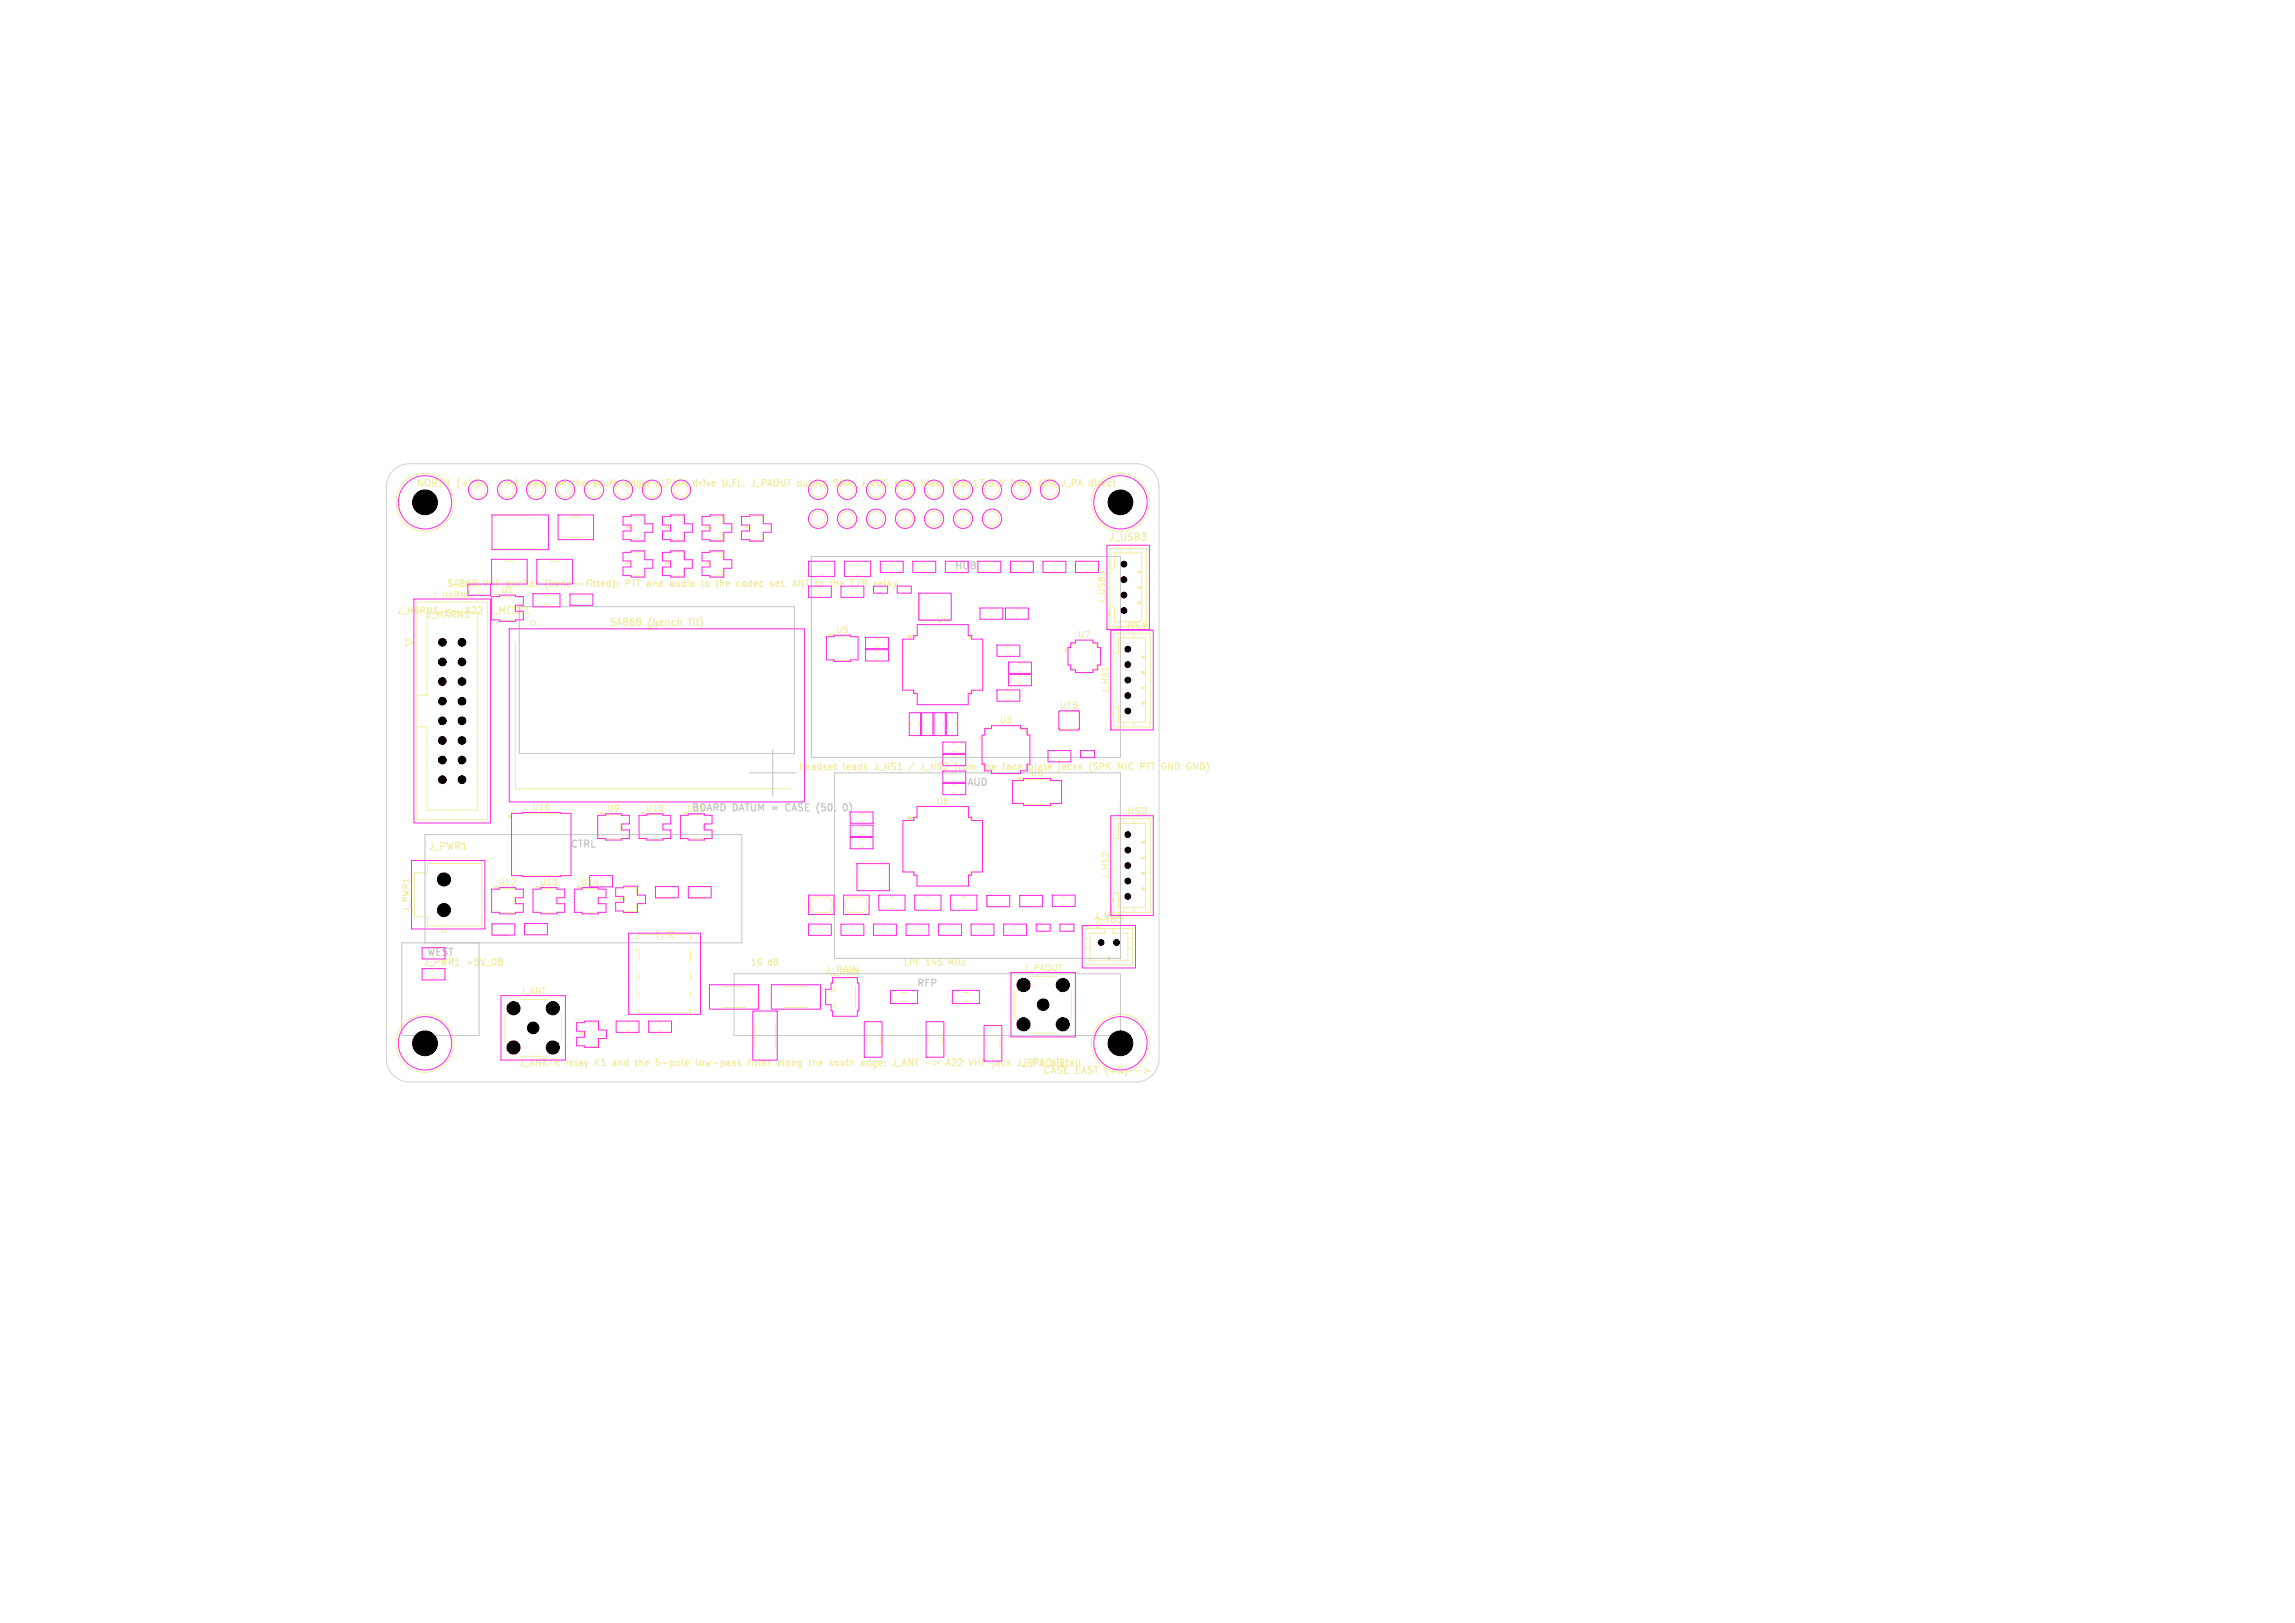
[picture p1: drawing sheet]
<svg xmlns="http://www.w3.org/2000/svg" width="297mm" height="210mm" viewBox="0 0 297 210" stroke-linecap="round" stroke-linejoin="round" font-family="sans-serif">
<defs><g id="words">
<g font-size="1.3" fill="#f2eda1">
<text x="53.8" y="63.2">NORTH</text>
<text x="59.1" y="63.2">(+Y)</text>
<text x="143.4" y="70.2">J_USB3</text>
<text x="55" y="80.2">J_HARN1</text>
<text x="78.8" y="81.2">SA868</text>
<text x="83.9" y="81.2">(bench</text>
<text x="89.5" y="81.2">fit)</text>
<text x="144.4" y="81.7">J_HS1</text>
<text x="144.4" y="105.7">J_HS2</text>
<text x="55.3" y="110.2">J_PWR1</text>
<text x="141.4" y="119.2">J_VGG</text>
<text x="84.6" y="121.7">T/R</text>
<text x="106.7" y="126.2">J_PAIN</text>
<text x="67" y="138.2">J_ANT</text>
<text x="134.9" y="139.2">CASE</text>
<text x="139.2" y="139.2">EAST (+X)</text>
<text x="147.4" y="139.2">-&gt;</text>
</g>
<g font-size="1.3" fill="#c2c2c2">
<text x="123.5" y="73.9">HUB</text>
<text x="125.1" y="101.9">AUD</text>
<text x="94.8" y="105.2">DATUM =</text>
<text x="102.2" y="105.2">CASE</text>
<text x="106.5" y="105.2">(50,</text>
<text x="110.2" y="105.2">0)</text>
<text x="73.8" y="109.9">CTRL</text>
<text x="55.2" y="123.9">WEST</text>
<text x="118.6" y="127.9">RFP</text>
</g>
<text font-size="1.3" fill="#ff26e2" x="89.5" y="105.2">BOARD</text>
<g font-size="1.2" fill="#f2eda1">
<text x="65.4" y="63.2">PA</text>
<text x="67.9" y="63.2">leads</text>
<text x="72.2" y="63.2">on</text>
<text x="74.7" y="63.2">the</text>
<text x="77.6" y="63.2">south</text>
<text x="82" y="63.2">edge:</text>
<text x="86.4" y="63.2">J_PAIN</text>
<text x="91.5" y="63.2">drive</text>
<text x="95.5" y="63.2">U.FL,</text>
<text x="99.5" y="63.2">J_PAOUT</text>
<text x="105.7" y="63.2">output</text>
<text x="110.7" y="63.2">SMA,</text>
<text x="114.6" y="63.2">J_VGG gate</text>
<text x="122.9" y="63.2">bias;</text>
<text x="126.8" y="63.2">VDD</text>
<text x="130.2" y="63.2">13.8</text>
<text x="134" y="63.2">V</text>
<text x="135.6" y="63.2">from</text>
<text x="139.5" y="63.2">A22</text>
<text x="142.7" y="63.2">J_PA</text>
<text x="57.7" y="76.2">SA868</text>
<text x="62.6" y="76.2">VHF</text>
<text x="65.9" y="76.2">exciter</text>
<text x="71.1" y="76.2">(bench-fitted):</text>
<text x="81.8" y="76.2">PTT</text>
<text x="84.8" y="76.2">and</text>
<text x="88.1" y="76.2">audio</text>
<text x="92.5" y="76.2">to</text>
<text x="94.7" y="76.2">the</text>
<text x="97.6" y="76.2">codec</text>
<text x="102.2" y="76.2">set,</text>
<text x="105.5" y="76.2">ANT to</text>
<text x="110.8" y="76.2">the</text>
<text x="113.8" y="76.2">T/R</text>
<text x="51.2" y="79.7">J_HARN1</text>
<text x="57.6" y="79.7">&lt;-</text>
<text x="60.6" y="79.7">A22</text>
<text x="103.3" y="99.9">headset</text>
<text x="109.1" y="99.9">leads</text>
<text x="113.5" y="99.9">J_HS1</text>
<text x="120" y="99.9">J_HS2</text>
<text x="135.1" y="99.9">plate</text>
<text x="139.3" y="99.9">jacks</text>
<text x="143.5" y="99.9">(SPK</text>
<text x="147.5" y="99.9">MIC</text>
<text x="150.6" y="99.9">PTT</text>
<text x="153.7" y="99.9">GND</text>
<text x="54.7" y="125.2">J_PWR1</text>
<text x="60.4" y="125.2">+5V_D8</text>
<text x="69.9" y="138.2">T/R</text>
<text x="73.2" y="138.2">relay</text>
<text x="77.3" y="138.2">K1</text>
<text x="79.9" y="138.2">and</text>
<text x="83.1" y="138.2">the</text>
<text x="86" y="138.2">5-pole</text>
<text x="91.5" y="138.2">low-pass</text>
<text x="98.5" y="138.2">filter</text>
<text x="102.5" y="138.2">along</text>
<text x="107" y="138.2">the</text>
<text x="109.9" y="138.2">south</text>
<text x="114.3" y="138.2">edge;</text>
<text x="118.6" y="138.2">J_ANT</text>
<text x="123.1" y="138.2">-&gt;</text>
<text x="126.1" y="138.2">A22</text>
<text x="129.4" y="138.2">VHF J_PAOUT</text>
<text x="132.7" y="138.2">jack</text>
<text x="136.2" y="138.2">J_RF1</text>
<text x="140.8" y="138.2">pigtail</text>
</g>
<g font-size="1.2" fill="#ff26e2">
<text x="63.9" y="79.7">J_MEZZ1</text>
<text x="124.7" y="99.9">from</text>
<text x="128.6" y="99.9">the</text>
<text x="131.5" y="99.9">face</text>
</g>
<g font-size="1.1" fill="#f2eda1">
<text x="55.8" y="77.6">J_HARN1</text>
<text x="83.6" y="81.6">U2</text>
<text x="121.1" y="80.7">U4</text>
<text x="139.4" y="82.7">U7</text>
<text x="143.1" y="78.3" transform="rotate(-90 143.1 78.3)">J_USB3</text>
<text x="143.6" y="89.9" transform="rotate(-90 143.6 89.9)">J_HS1</text>
<text x="129.3" y="93.8">U3</text>
<text x="133.3" y="100.6">U8</text>
<text x="68.8" y="105">U16</text>
<text x="121.1" y="104.2">U6</text>
<text x="143.6" y="113.9" transform="rotate(-90 143.6 113.9)">J_HS2</text>
<text x="53.1" y="118.1" transform="rotate(-90 53.1 118.1)">J_PWR1</text>
<text x="141.6" y="119.6">J_VGG</text>
<text x="97" y="125.1">10</text>
<text x="99.4" y="125.1">dB</text>
<text x="116.9" y="125.1">LPF</text>
<text x="119.9" y="125.1">145</text>
<text x="123" y="125.1">MHz</text>
<text x="132.4" y="125.8">J_PAOUT</text>
<text x="67.2" y="128.8">J_ANT</text>
<text x="107.3" y="126.4">J_PAIN</text>
</g>
<g font-size="1.1" fill="#ff26e2">
<text x="64.8" y="76.9">U1</text>
<text x="108.1" y="82.1">U5</text>
<text x="137.1" y="91.9">U15</text>
<text x="78.5" y="105.2">U9</text>
<text x="83.5" y="105.2">U10</text>
<text x="88.8" y="105.2">U11</text>
<text x="64.4" y="114.7">U12</text>
<text x="69.7" y="114.7">U13</text>
<text x="75.1" y="114.7">U14</text>
</g>
</g></defs>
<path d="M50.9 60.9a3 3 0 0 1 2.1-.9h94a3 3 0 0 1 3 3v74a3 3 0 0 1-3 3h-94a3 3 0 0 1-3-3v-74a3 3 0 0 1 .9-2.1z" fill="none" stroke="#d0d2cd" stroke-width=".13"/>
<g fill="none" stroke="#f2eda1" stroke-width=".13">
<path d="M54 77.9h9.1v28.2h-9.1zM61.9 75.8h.3M61.9 76.8h.3M64.8 77.1l1.8 .1M65.2 72.6h1.4M65.2 75.3h1.4M66.6 78.3v.8M69.5 66.7h-5.8v4.3h5.8M70.3 77.1h.8M70.3 78.2h.8M71.1 72.6h1.4M73.8 66.9h1.4"/>
<path d="M73.8 69.6h1.4M76 76.9h-2.2v1.4h2.2M81.8 66.8h1.5v1M81.8 71.5l1.5-.1v1M81.8 67.9v.8M81.8 72.6v.8M83.3 68.9v1l-1.5-.1M83.3 73.5v1h-1.5M86.9 66.8h1.5v1M86.9 71.5l1.5-.1v1M86.9 67.9v.8M86.9 72.6v.8"/>
<path d="M88.4 68.9v1l-1.5-.1M88.4 73.5v1h-1.5M92 66.8h1.5v1M92 71.5l1.5-.1v1M92 67.9v.8M92 72.6v.8M93.5 68.9v1l-1.5-.1M93.5 73.5v1h-1.5M97.1 66.8h1.5v1M97.1 67.9v.8M98.6 68.9v1l-1.5-.1M106 77.1h.2"/>
<path d="M106.1 72.9h.5M106.1 74.3h.5M110.2 77.1h.3M110.2 76.1h.3M110.7 72.9h.5M110.7 74.3h.5M113.8 76.7h.3M115.3 72.8h.2M115.3 73.9h.2M116.9 75.9h.2M116.9 76.7h.2M118.9 76.8v3.4h4.2"/>
<path d="M119.5 72.8h.3M119.5 73.9h.3M127.9 72.8h.3M127.9 73.9h.3M128.1 78.9h.4M128.1 79.9h.4M131.4 78.9h.4M131.4 79.9h.4M132.1 72.8h.3M132.1 73.9h.3M136.3 72.8h.3M136.3 73.9h.3"/>
<path d="M140.5 72.8h.3M140.5 73.9h.3M143.5 79.3v.3M143.6 70.9h4.8v10.2h-4.8zM143.6 73.5h.7v-1.9h3.5v8.9h-3.5v-2h-.7M143.6 79.3h-.2v.3h.2M144.9 70.9v.7M146.2 70.9v.7M147.2 74h.6M147.2 76h.6M147.2 78h.6M147.8 77.9h-.6v.2h.6"/>
<path d="M147.8 73.9h-.6v.2h.6M147.8 75.9h-.6v.2h.6M52.6 82.6l1 .5-1 .5zM54 90h1.3v-10.8h6.5v25.6h-6.5v-10.7h-1.3M64.8 80.2h1.8M66.7 83.1v19h35.6M108.1 82.3l1.8 .1M108.1 85.4h1.8M113.3 82.7h.4M113.3 83.7h.4M113.3 84.3h.4M113.3 85.3h.4"/>
<path d="M117.9 93.5v.4M118.4 89.3v.3h.3M118.7 82.4h-.3v.3M118.9 93.5v.4M119.5 93.5v.4M120.5 93.5v.4M121.1 93.5v.4M122.1 93.5v.4M122.7 93.5v.4M123.3 97.8h.4M123.3 96.2h.4M123.3 97.3h.4"/>
<path d="M123.7 93.5v.4M125.3 82.4h.3v.3M125.6 89.3v.3h-.3M127.6 98.9v.7h.7M128.3 94.4h-.7v.7M130.3 83.7h.4M130.3 84.7h.4M130.3 89.5h.4M130.3 90.5h.4M131.8 87.5h.4M131.8 88.5h.4M131.8 85.9h.4"/>
<path d="M131.8 86.9h.4M132.1 94.4h.7v.7M137 97.3h.2M137 98.4h.2M137.2 94.3h2.3M137.7 92.1h1.8M138.7 86.1v.4h.5M139.2 83.3h-.5v.5M140.6 97.2h.3M140.6 97.9h.3M141.4 83.3h.5v.5M141.9 86.1v.4h-.5"/>
<path d="M143.3 80.1v1.3h1.3M143.4 86.4v.4M143.8 93.1v1.3h1.3M144 92.3v.3M144.1 81.9h4.8v12.2h-4.8zM144.1 92.3h-.2v.3h.2M144.1 84.5h.6v-1.9h3.5v10.9h-3.5v-2h-.6M145.5 81.9v.7M145.5 93.5v.6M146.7 81.9v.7M146.7 93.5v.6M147.8 85h.4"/>
<path d="M147.8 87h.4M147.8 89h.4M147.8 91h.4M148.2 84.9h-.4v.2h.4M148.2 86.9h-.4v.2h.4M148.2 88.9h-.4v.2h.4M148.2 90.9h-.4v.2h.4M53.6 112.9h1.7v-1.2h7.1v8.1h-7.1v-1.2h-1.7zM64.8 115h1.8M64.8 118.1h1.8M65.9 119.5h-2.2v1.5h2.2M66.6 116.2v.7"/>
<path d="M67.7 105.2h4.7M67.7 113.3h4.7M69.2 119.7h.3M70.1 115h1.8M70.1 118.1h1.8M71.9 116.2v.7M75.5 115h1.8M75.5 118.1h1.8M77.3 116.2v.7M77.7 113.5h.2M77.7 114.5h.2M78.5 108.5h1.8"/>
<path d="M78.5 105.4l1.8 .1M80.3 106.6v.8M80.8 114.9l1.6-.1v1M80.8 116v.8M82.4 116.9v1h-1.6M83.8 108.5h1.9M83.8 105.4h1.9M85.7 106.6v.8M87.1 114.7h-2.3v1.5h2.3M89.2 108.5h1.8M91 106.6v.8M91.4 114.7h-2.3v1.5h2.3"/>
<path d="M105.1 116.3l.4-.2h1.5a.7 .7 0 0 1 .7 .7v.6a.7 .7 0 0 1-.7 .7h-1.4a.7 .7 0 0 1-.7-.7v-.7zM106 119.8h.2M109.6 116.3l.5-.2h1.4a.7 .7 0 0 1 .7 .7v.6a.7 .7 0 0 1-.7 .7h-1.4a.7 .7 0 0 1-.7-.7v-.7zM110.2 119.8h.3M110.9 111.8v3.4h4.2M111.3 108.6h.4M111.3 109.6h.4M111.3 107h.4M111.3 108h.4M111.3 105.3h.4M111.3 106.3h.4M114.4 119.8h.3"/>
<path d="M115.2 116.1h.5M115.2 117.5h.5M118.4 112.8v.3h.3M118.6 119.8h.3M118.7 105.9h-.3v.3M119.8 116.1h.5M119.8 117.5h.5M122.8 119.8h.3M123.3 101h.4M123.3 101.6h.4M123.3 102.6h.4M124.5 116.1h.5"/>
<path d="M124.5 117.5h.5M125.3 105.9h.3v.3M125.6 112.8v.3h-.3M126.9 119.8h.5M130 115.9h-2.3v1.4h2.3M131.1 119.8h.5M132.6 101v-.1h3.2v.1M132.6 104v.1h3.2v-.1M134.2 115.9h-2.2v1.4h2.2M134.9 119.7h.2M137.5 116h.3M137.5 117.1h.3"/>
<path d="M138 119.7h.2M141.4 119.8h-1.3v1.3M143.8 117.1v1.3M144 116.3v.3M144.1 105.9h4.8v12.2h-4.8zM144.1 116.3h-.2v.3h.2M144.1 108.5h.6v-1.9h3.5v10.9h-3.5v-2h-.6M145.5 105.9v.7M145.5 117.5v.6M146.7 105.9v.7M146.7 117.5v.6M147.8 109h.4"/>
<path d="M147.8 111h.4M147.8 113h.4M147.8 115h.4M148.2 108.9h-.4v.2h.4M148.2 110.9h-.4v.2h.4M148.2 112.9h-.4v.2h.4M148.2 114.9h-.4v.2h.4M56 126.6h.2M57.4 120l.3 .6h-.6zM65.3 131.2v3.6M67.2 129.3h3.6M67.2 136.7h3.6"/>
<path d="M69.2 120.7h.3M72.7 131.2v3.6M75.8 132.3h1.5v1M75.8 133.4v.8M77.3 134.4v1l-1.5-.1M81 132.3h.5M81 133.4h.5M82.1 122.9h.6v1.4M82.7 126v.8M82.7 128.4v.6M82.7 130.6v.5h6.7v-.5M85.2 132.3h.5"/>
<path d="M85.2 133.4h.5M89.4 121.4v-.5h-6.7v.5h-.6M89.4 123v1.4M89.4 126v.8M89.4 128.4v.6M93.5 127.6h3M93.5 130.4h3M97.6 132.5v3M100.4 132.5v3M101.5 127.6h3M101.5 130.4h3M106 120.8h.2"/>
<path d="M108 127.6v.6h-.6M108 129.8v.6M110.2 120.8h.3M110.7 127.7v2.7M112.1 133.8v1.4M113.9 133.8v1.4M114.4 120.8h.3M116.6 128.4h.8M116.6 129.6h.8M118.6 120.8h.3M120.1 133.8v1.4M121.9 133.8v1.4"/>
<path d="M122.8 120.8h.3M124.6 128.4h.8M124.6 129.6h.8M126.9 120.8h.5M127.6 134.3v1.4M129.4 134.3v1.4M131.1 120.8h.5M131.3 128.2v3.6M133.2 126.3h3.6M133.2 133.7h3.6M134.9 120.4h.2M138 120.4h.2"/>
<path d="M138.7 128.2v3.6M140.4 120.1h6.2v4.8h-6.2zM140.4 121.5h.6M140.4 122.8h.6M143 120.1v.7h-2v3.5h4.9v-3.5h-1.9v-.7M143.4 124.3v-.5h.2v.5M143.5 123.8v.5M145.9 121.5h.7M145.9 122.8h.7"/>
<circle cx="55" cy="65" r="3.7"/>
<circle cx="61.9" cy="63.4" r=".95"/>
<circle cx="65.6" cy="63.4" r=".95"/>
<circle cx="69.4" cy="63.4" r=".95"/>
<circle cx="73.1" cy="63.4" r=".95"/>
<circle cx="76.9" cy="63.4" r=".95"/>
<circle cx="80.6" cy="63.4" r=".95"/>
<circle cx="84.4" cy="63.4" r=".95"/>
<circle cx="88.1" cy="63.4" r=".95"/>
<circle cx="105.9" cy="63.4" r=".95"/>
<circle cx="105.9" cy="67.1" r=".95"/>
<circle cx="109.6" cy="63.4" r=".95"/>
<circle cx="109.6" cy="67.1" r=".95"/>
<circle cx="113.4" cy="63.4" r=".95"/>
<circle cx="113.4" cy="67.1" r=".95"/>
<circle cx="117.1" cy="63.4" r=".95"/>
<circle cx="117.1" cy="67.1" r=".95"/>
<circle cx="120.9" cy="63.4" r=".95"/>
<circle cx="120.9" cy="67.1" r=".95"/>
<circle cx="124.6" cy="63.4" r=".95"/>
<circle cx="124.6" cy="67.1" r=".95"/>
<circle cx="128.4" cy="63.4" r=".95"/>
<circle cx="128.4" cy="67.1" r=".95"/>
<circle cx="132.1" cy="63.4" r=".95"/>
<circle cx="135.9" cy="63.4" r=".95"/>
<circle cx="145" cy="65" r="3.7"/>
<circle cx="69" cy="80.6" r=".3"/>
<circle cx="55" cy="135" r="3.7"/>
<circle cx="145" cy="135" r="3.8"/>
</g>
<g fill="none" stroke="#f2eda1" stroke-width=".15">
<path d="M61.6 75.1v.2M61.6 75.5v.3M63.5 79.3l-.2 .1M70.8 75a1 1 0 0 0 0 1.2M74.1 62.3h.3M74.2 62v.8l.1 .1M77.1 62.4l-.2-.1-.1 .1v.2h.3v.2h-.3M78.7 75.3l.3 .1M79 75v.9M79 75.8l-.3 .1M79.3 74.9a.97 .97 0 0 1 0 1.3M79.9 75.8v.1"/>
<path d="M79.9 75.4h.1M80.9 62.6l.4-.1v-.1l-.2-.1-.2 .1 .1 .4h.3M81.5 75.2l-.2-.2h-.3v.9M81.5 75.3l-.2 .2h-.3M81.7 62.4v.4M85.5 63h.6M87.5 75.3v.5l.2 .1M90.9 62.3l-.2 .1M91.3 75.5l.2-.2 .2 .1 .1 .1-.1 .3-.2 .1-.2-.2M94.3 75.4l-.2-.1-.1 .1v.4h.3M94.4 75.5l-.4 .1M94.5 62.8v.1"/>
<path d="M94.9 62.4h.2M95.3 62h-.4v.9M97.3 75.4l-.3-.1-.1 .2v.3h.4M98.6 62h.3l.2 .2-.1 .2-.4 .1M101.1 75.3h.3M101.2 75v.8l.2 .1M101.7 75.8l-.1 .2M104.2 75h.5M104.5 75v.9M105.3 62.3v.9M105.3 62.8l.1 .1M105.4 62.3l-.1 .1"/>
<path d="M109.6 62.9l.3-.9 .3 .9M109.7 62.6h.4M110.1 75h.4M110.3 75v.9M113.2 75.3v.6M113.4 75.3l-.2 .2M113.8 62l.2 .1M113.9 62.5h.1v.3l-.1 .1M121.9 62.4h.1M122 62.8l-.1 .2M126 62.9h.5M126 62.3l.3-.3v.9"/>
<path d="M129.4 62l.3 .9 .3-.9M132.8 62.3l.3 .1M133.1 62.4l.1-.1 .2 .1v.5M133.1 62.4v.5M135.3 62l-.1 .1M135.6 62.4l-.5 .5h.6M137.9 63h.7M138.8 62.5h.3M139.1 62h-.3v.9M142.2 62.3v.6M142.4 62.3l-.2 .2M82.9 80.1v.2"/>
<path d="M82.9 80.5v.3M88 80.3l.2 .1v.5M107.9 99h.4M108.1 98.7v.8l.2 .1M118.3 98.7l-.7 1.1M119.5 98.7l-.1 .8-.2 .1M124.2 99v.6M124.4 99l-.2 .2M127.1 99h.3M127.4 99.6h.1M127.7 99.1l.2-.1 .2 .1v.5M127.7 98.7v.9"/>
<path d="M130.4 99l.3 .1v.5M130.7 99.5l-.3 .1M130.7 99.2l-.3 .1M131.1 99.1v.4M134.5 99.1l.2-.1 .1 .1M134.8 99.2l-.3 .1-.1 .2M138.6 99.1l-.2-.1-.2 .2 .1 .3h.3M142.4 99.2l.4-.1 .1-.1-.1-.2-.4-.1v.9M147.8 81.4h.5M72 137.5l.3 .4M72.1 137l.2 .2-.1 .2-.1 .1M79.6 137.3l-.2 .1"/>
<path d="M79.6 137.6h-.2l-.1 .1 .1 .1 .2 .1M82.2 137.3h.3M82.3 137v.8l.2 .1M84.9 137h.4M85 137.4h.2l.2 .1-.1 .3-.3 .1M86.8 121l.3 .4M87 120.6l.1 .1-.1 .2M90.2 137v.8l.1 .1M90.6 137.4l.1-.1 .3 .1v.3l-.1 .1-.2 .1-.1-.1zM96.8 137.3h.3M97.1 137l-.2 .2v.7M97.4 137v.1"/>
<path d="M97.4 137.3v.6M97.8 137v.8l.1 .1M98.1 137.3h.3M101.4 137v.8l.1 .1M102.1 137.4l-.2-.1-.1 .2v.3l.1 .1 .2-.1M106 137.6l.4-.1v-.1l-.3-.1-.1 .1v.4h.4M109.2 137.8l-.1 .1-.2-.1M109.2 137.3v.6M113.1 137.4h.3M113.1 137.8h.3M113.4 137.3v.7l-.2 .2-.2-.1M114 137.3l-.2 .1v.4l.2 .1"/>
<path d="M114.2 137.5l-.4 .1M118.1 137v.9l-.5-.9v.9M122.4 137.9l.3-.9 .3 .9M122.5 137.6h.4M123.2 137.1l.4-.1 .1 .2M124 137.1l.4-.1 .1 .2M125.4 137l.3 .9 .3-.9M129 137.3l-.1 .1M129 137.6l-.1 .1 .1 .2M147 138.6h.6"/>
</g>
<g fill="#f2eda1" stroke="#f2eda1" stroke-width=".13">
<path d="M126.7 95.3l.4 .2-.4 .2z"/>
<path d="M107.3 82h.5l-.3 .4z"/>
<path d="M96.6 67.9l.2 .4h-.5z"/>
<path d="M88.4 105.2h.5l-.3 .3z"/>
<path d="M117.4 105.7h.7l-.3 .5z"/>
<path d="M74.7 114.7h.5l-.3 .3z"/>
<path d="M75.3 133.4l.2 .4h-.5z"/>
<path d="M65.9 105.5l.3 .2-.3 .2z"/>
<path d="M91.5 72.6l.2 .3h-.5z"/>
<path d="M81.3 67.9l.2 .4h-.5z"/>
<path d="M81.3 72.6l.2 .3h-.5z"/>
<path d="M80.3 116l.2 .3h-.4z"/>
<path d="M64 114.7h.5l-.3 .3z"/>
<path d="M91.5 67.9l.2 .4h-.5z"/>
<path d="M86.4 72.6l.2 .3h-.5z"/>
<path d="M131.8 100.7h.5l-.3 .3z"/>
<path d="M77.7 105.2h.5l-.3 .3z"/>
<path d="M86.4 67.9l.2 .4h-.5z"/>
<path d="M69.3 114.7h.5l-.2 .3z"/>
<path d="M137.9 83.9l.3 .3-.3 .2z"/>
<path d="M83.1 105.2h.4l-.2 .3z"/>
<path d="M64 76.9h.5l-.3 .3z"/>
<path d="M117.4 82.2h.7l-.3 .5z"/>
</g>
<path d="M67.2 78.5h35.6v19h-35.6zM105 72h40v26h-40zM100 97v6M97 100h6M108 100h37v24h-37zM55 122v-14h41v14h-44v12h10v-12M95 126h50v8h-50z" fill="none" stroke="#c2c2c2" stroke-width=".13"/>
<path d="M101.8 104.1l-.1 .3 .1 .5M105.9 105.1l.1 .2M106 103.9l-.1 .2M109.2 104.1l.1-.1a.48 .48 0 0 1 .4 .5 .48 .48 0 0 1-.4 .4l-.2-.3z" fill="none" stroke="#c2c2c2" stroke-width=".15"/>
<g fill="none" stroke="#ff26e2" stroke-width=".13">
<path d="M53.6 77.5h9.9v29h-9.9zM60.5 75.6h3v1.4h-3zM63.6 72.4h4.6v3.2h-4.6zM63.7 66.6h7.3v4.5h-7.3zM64.6 77.2h-1v3M64.6 77h2.1v.2h1v1.1h-1v.8M69 76.8h3.5v1.7h-3.5zM69.5 72.4h4.6v3.2h-4.6zM72.2 66.6h4.6v3.2h-4.6zM73.8 76.9h2.9v1.4h-2.9zM80.6 66.8h1.1v-.2h1.8v1.2h1v1.1h-1v1.1h-1.8v-.2h-1.1v-1.1h1.1v-.8h-1.1zM80.6 71.5h1.1v-.2h1.8v1.1h1v1.1h-1v1.2h-1.8v-.2h-1.1v-1.1h1.1v-.8h-1.1z"/>
<path d="M85.7 66.8h1.1v-.2h1.8v1.2h1v1.1h-1v1.1h-1.8v-.2h-1.1v-1.1h1.1v-.8h-1.1zM85.7 71.5h1.1v-.2h1.8v1.1h1v1.1h-1v1.2h-1.8v-.2h-1.1v-1.1h1.1v-.8h-1.1zM90.8 66.8h1.1v-.2h1.8v1.2h1v1.1h-1v1.1h-1.8v-.2h-1.1v-1.1h1.1v-.8h-1.1zM90.8 71.5h1.1v-.2h1.8v1.1h1v1.1h-1v1.2h-1.8v-.2h-1.1v-1.1h1.1v-.8h-1.1zM96 66.8h1v-.2h1.8v1.2h1v1.1h-1v1.1h-1.8v-.2h-1v-1.1h1v-.8h-1zM104.6 75.8h3v1.5h-3zM104.6 72.6h3.4v2h-3.4zM108.8 75.8h3v1.5h-3zM109.3 72.6h3.4v2h-3.4zM113 75.8h1.9v1h-1.9zM113.9 72.6h3v1.5h-3zM116.1 75.8h1.8v1h-1.8z"/>
<path d="M118.1 72.6h3v1.5h-3zM118.9 76.8h4.2v3.5h-4.2zM122.3 72.6h3v1.5h-3zM126.6 72.6h2.9v1.5h-2.9zM126.8 78.7h3v1.4h-3zM130.1 78.7h3v1.4h-3zM130.8 72.6h2.9v1.5h-2.9zM135 72.6h2.9v1.5h-2.9zM139.2 72.6h2.9v1.5h-2.9zM143.2 70.6h5.5v10.9h-5.5zM64.6 80.2v.2h2.1v-.2M65.9 81.4h38.2v22.4h-38.2z"/>
<path d="M107.9 82.2h2.2v.2h.9v3h-.9v.2h-2.2v-.2h-.9v-3h.9M112 82.5h3v1.4h-3zM112 84.1h3v1.4h-3zM116.8 82.7h1.4v-.4h.5v-1.5h6.6v1.5h.5v.4h1.4v6.6h-1.4v.5h-.5v1.4h-6.6v-1.4h-.5v-.5h-1.4zM117.7 92.2h1.4v3h-1.4zM119.3 92.2h1.4v3h-1.4zM120.9 92.2h1.4v3h-1.4zM122 97.6h3v1.5h-3zM122 96h3v1.5h-3zM122 99.8h3v1.4h-3zM122.5 92.2h1.4v3h-1.4zM127.1 98.9v-3.8h.3v-.8h.9v-.4h3.8v.4h.8v.8h.4v3.8"/>
<path d="M127.4 99.8h.9M129 83.5h3v1.4h-3zM129 89.3h3v1.4h-3zM130.5 87.3h3v1.4h-3zM130.5 85.7h3v1.4h-3zM135.6 97.1h3v1.5h-3zM137.1 92h2.5v.1h.1v2.2h-.1v.2h-2.5v-.2h-.1v-2.2M138.6 83.2h.6v-.4h2.2v.4h.7v.6h.3v2.3h-.3v.6h-.7v.3h-2.2v-.3h-.6v-.6h-.4v-2.3h.4zM139.8 97.1h1.9v.9h-1.9zM143.7 81.6h5.6v12.9h-5.6zM53.2 111.3h9.5v8.9h-9.5zM63.7 119.5h2.9v1.5h-2.9z"/>
<path d="M64.6 115.1h-1v3h1v.2h2.1v-.2h1v-1.2h-1v-.7h1v-1.1h-1M64.6 114.9h2.1M66.2 105.2h1.4v-.1h4.9v.1h1.4v8.1h-1.4v.1h-4.9v-.1h-1.4zM67.9 119.5h2.9v1.5h-2.9zM70 115.1h-1v3h1v.2h2.1v-.2h1v-1.2h-1v-.7h1v-1.1h-1M70 114.9h2.1M75.3 115.1h-1v3h1v.2h2.1v-.2h1v-1.2h-1v-.7h1v-1.1h-1M75.3 114.9h2.1M76.3 113.3h3v1.5h-3zM78.3 105.3h2.1v.2h1.1v1.1h-1.1v.8h1.1v1.1h-1.1v.2h-2.1v-.2h-1v-3h1M79.7 114.9h1v-.2h1.8v1.1h1v1.1h-1v1.2h-1.8v-.2h-1v-1.1h1v-.8h-1zM83.7 105.5h-1v3h1v.2h2.1v-.2h1v-1.1h-1v-.8h1v-1.1h-1"/>
<path d="M83.7 105.3h2.1M84.8 114.7h3v1.5h-3zM89 105.5h-.9v3h.9v.2h2.2v-.2h.9v-1.1h-.9v-.8h.9v-1.1M89 105.3h2.2M89.1 114.7h2.9v1.5h-2.9zM104.6 119.6h3v1.4h-3zM104.6 115.8h3.3v2.5h-3.3zM108.8 119.6h3v1.4h-3zM109.2 115.8h3.3v2.5h-3.3zM110 108.4h3v1.4h-3zM110 106.8h3v1.4h-3zM110 105.1h3v1.4h-3z"/>
<path d="M110.9 111.8h4.2v3.5h-4.2zM113 119.6h3v1.4h-3zM113.7 115.8h3.4v2h-3.4zM116.8 106.2h1.4v-.4h.5v-1.4h6.6v1.4h.5v.4h1.3v6.6h-1.3v.5h-.5v1.4h-6.6v-1.4h-.5v-.5h-1.4zM117.3 119.6h2.9v1.4h-2.9zM118.4 115.8h3.4v2h-3.4zM121.5 119.6h2.9v1.4h-2.9zM122 101.4h3v1.4h-3zM123 115.8h3.4v2h-3.4zM125.7 119.6h2.9v1.4h-2.9zM127.7 115.9h3v1.4h-3zM128.3 100.1h3.8"/>
<path d="M129.9 119.6h2.9v1.4h-2.9zM131 101h1.5v-.3h3.5v.3h1.4v3h-1.4v.2h-3.5v-.2h-1.5zM132 115.9h2.9v1.4h-2.9zM134.1 119.6h1.8v.9h-1.8zM136.2 115.8h2.9v1.5h-2.9zM137.2 119.6h1.8v.9h-1.8zM140.1 119.8h6.9v5.5h-6.9zM143.7 105.6h5.6v12.9h-5.6zM54.6 125.3h3v1.5h-3zM54.6 122.6h3v1.5h-3zM64.8 128.8h8.4v8.4h-8.4zM74.6 132.3h1.1v-.2h1.8v1.2h1v1.1h-1v1.1h-1.8v-.2h-1.1v-1.1h1.1v-.8h-1.1z"/>
<path d="M79.7 132.1h3v1.5h-3zM81.3 120.8h9.3v10.5h-9.3zM83.9 132.1h3v1.5h-3zM91.8 127.4h6.4v3.2h-6.4zM97.4 130.8h3.2v6.4h-3.2zM99.8 127.4h6.4v3.2h-6.4zM107.8 126.5h3.1v.7h.3v3.6h-.3v.7h-3.1v-.7h-.3v-.8h-.7v-2h.7v-.8h.3zM111.8 132.2h2.3v4.6h-2.3zM115.2 128.2h3.5v1.7h-3.5zM119.8 132.2h2.3v4.6h-2.3zM123.2 128.2h3.5v1.7h-3.5zM127.4 132.7h2.3v4.6h-2.3z"/>
<path d="M130.8 125.8h8.4v8.4h-8.4z"/>
<circle cx="55" cy="65" r="3.4"/>
<circle cx="61.9" cy="63.4" r="1.25"/>
<circle cx="65.6" cy="63.4" r="1.25"/>
<circle cx="69.4" cy="63.4" r="1.25"/>
<circle cx="73.1" cy="63.4" r="1.25"/>
<circle cx="76.9" cy="63.4" r="1.25"/>
<circle cx="80.6" cy="63.4" r="1.25"/>
<circle cx="84.4" cy="63.4" r="1.25"/>
<circle cx="88.1" cy="63.4" r="1.25"/>
<circle cx="105.9" cy="63.4" r="1.25"/>
<circle cx="105.9" cy="67.1" r="1.25"/>
<circle cx="109.6" cy="63.4" r="1.25"/>
<circle cx="109.6" cy="67.1" r="1.25"/>
<circle cx="113.4" cy="63.4" r="1.25"/>
<circle cx="113.4" cy="67.1" r="1.25"/>
<circle cx="117.1" cy="63.4" r="1.25"/>
<circle cx="117.1" cy="67.1" r="1.25"/>
<circle cx="120.9" cy="63.4" r="1.25"/>
<circle cx="120.9" cy="67.1" r="1.25"/>
<circle cx="124.6" cy="63.4" r="1.25"/>
<circle cx="124.6" cy="67.1" r="1.25"/>
<circle cx="128.4" cy="63.4" r="1.25"/>
<circle cx="128.4" cy="67.1" r="1.25"/>
<circle cx="132.1" cy="63.4" r="1.25"/>
<circle cx="135.9" cy="63.4" r="1.25"/>
<circle cx="145" cy="65" r="3.4"/>
<circle cx="55" cy="135" r="3.4"/>
<circle cx="145" cy="135" r="3.5"/>
</g>
<g fill="#000" stroke="#000" stroke-width=".13">
<circle cx="55" cy="65" r="1.6"/>
<circle cx="145" cy="65" r="1.6"/>
<circle cx="145.4" cy="75" r=".38"/>
<circle cx="145.4" cy="77" r=".38"/>
<circle cx="145.4" cy="79" r=".38"/>
<circle cx="145.4" cy="73" r=".38"/>
<circle cx="57.2" cy="95.8" r=".5"/>
<circle cx="57.2" cy="98.3" r=".5"/>
<circle cx="57.2" cy="85.6" r=".5"/>
<circle cx="57.2" cy="88.2" r=".5"/>
<circle cx="57.2" cy="90.7" r=".5"/>
<circle cx="57.2" cy="93.3" r=".5"/>
<circle cx="57.2" cy="83.1" r=".5"/>
<circle cx="59.8" cy="95.8" r=".5"/>
<circle cx="59.8" cy="83.1" r=".5"/>
<circle cx="59.8" cy="93.3" r=".5"/>
<circle cx="59.8" cy="98.3" r=".5"/>
<circle cx="59.8" cy="88.2" r=".5"/>
<circle cx="59.8" cy="90.7" r=".5"/>
<circle cx="59.8" cy="85.6" r=".5"/>
<circle cx="146" cy="86" r=".37"/>
<circle cx="146" cy="90" r=".37"/>
<circle cx="146" cy="92" r=".37"/>
<circle cx="146" cy="88" r=".37"/>
<circle cx="146" cy="84" r=".37"/>
<circle cx="57.2" cy="100.9" r=".5"/>
<circle cx="57.5" cy="117.8" r=".85"/>
<circle cx="57.5" cy="113.8" r=".85"/>
<circle cx="59.8" cy="100.9" r=".5"/>
<circle cx="145.9" cy="114" r=".37"/>
<circle cx="145.9" cy="116" r=".37"/>
<circle cx="145.9" cy="112" r=".37"/>
<circle cx="146" cy="108" r=".37"/>
<circle cx="146" cy="110" r=".38"/>
<circle cx="55" cy="135" r="1.6"/>
<circle cx="66.5" cy="130.5" r=".85"/>
<circle cx="66.5" cy="135.5" r=".85"/>
<circle cx="69" cy="133" r=".75"/>
<circle cx="71.5" cy="130.5" r=".85"/>
<circle cx="71.5" cy="135.5" r=".85"/>
<circle cx="132.5" cy="132.5" r=".85"/>
<circle cx="132.5" cy="127.5" r=".85"/>
<circle cx="135" cy="130" r=".75"/>
<circle cx="137.5" cy="132.5" r=".85"/>
<circle cx="137.5" cy="127.5" r=".85"/>
<circle cx="142.5" cy="121.9" r=".37"/>
<circle cx="144.5" cy="121.9" r=".37"/>
<circle cx="145" cy="135" r="1.6"/>
</g>
<use href="#words"/>
</svg>
